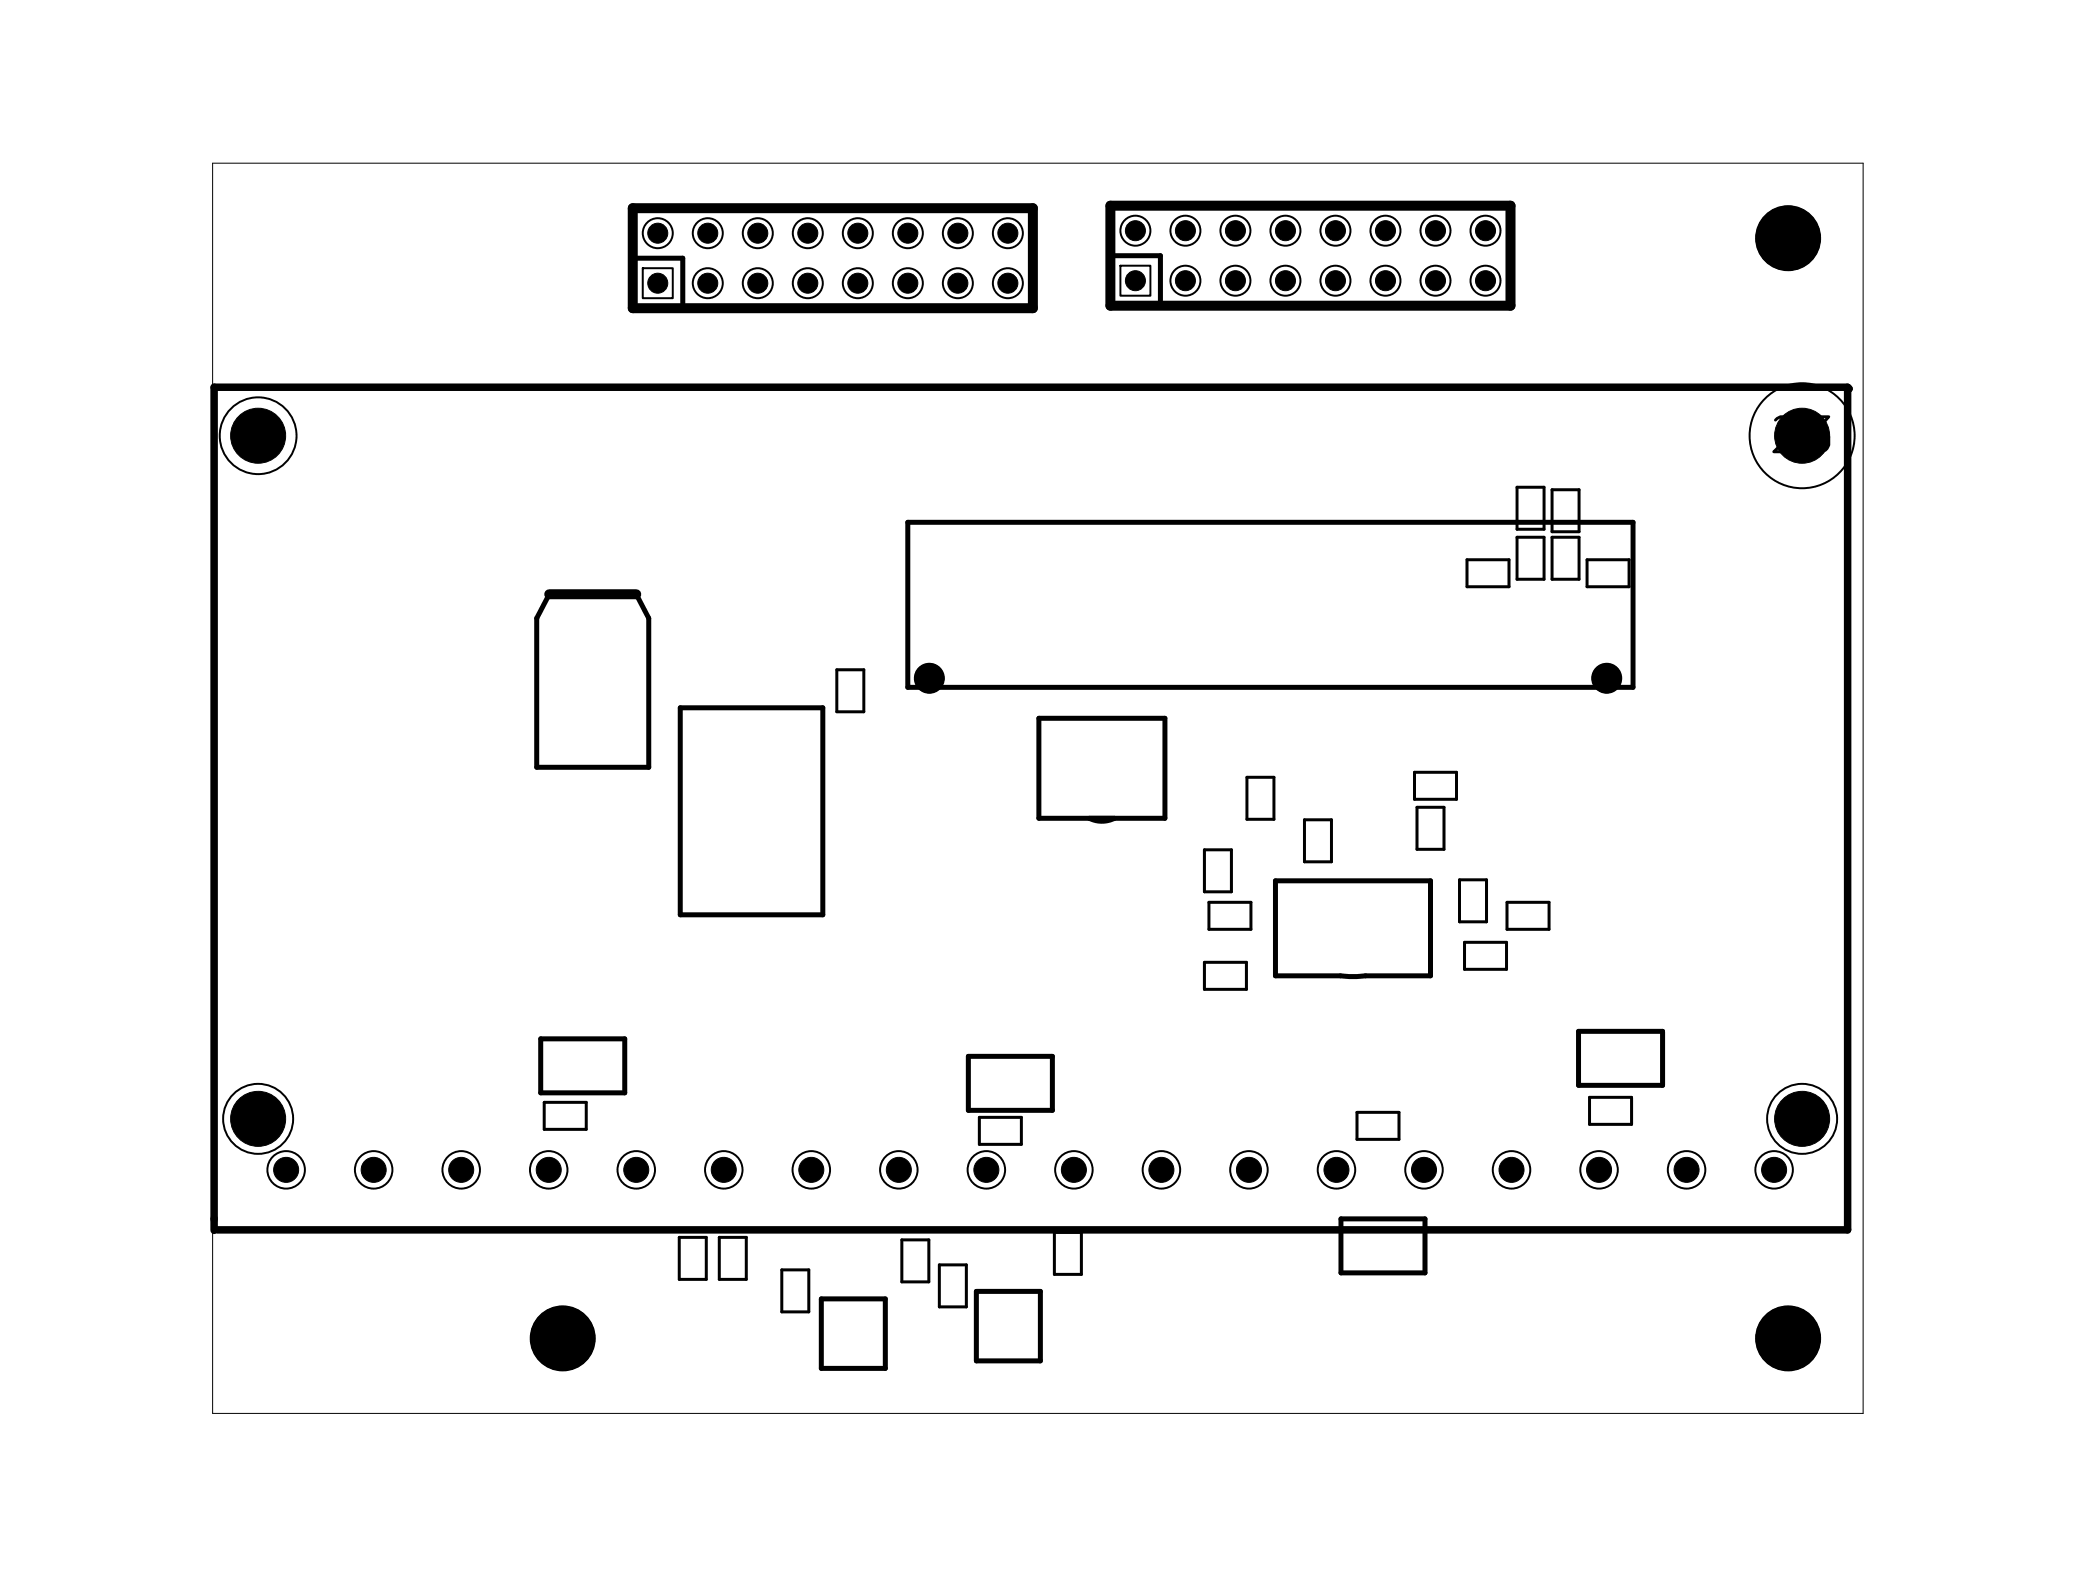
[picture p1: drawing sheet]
<svg xmlns="http://www.w3.org/2000/svg" width="84mm" height="63mm" viewBox="0 0 84 63" stroke-linecap="round" stroke-linejoin="round" font-family="sans-serif">
<defs><g id="words">
<text font-size="1.4" x="71.3" y="18.7">23</text>
<text font-size="1" x="9.3" y="18.4">22</text>
<g font-size=".9">
<text x="9.4" y="45.9">21</text>
<text x="71.8" y="45.9">24</text>
</g>
<g font-size=".5">
<text x="11" y="47.7">18</text>
<text x="14.6" y="47.7">17</text>
<text x="18.1" y="47.7">16</text>
<text x="21.6" y="47.7">15</text>
<text x="25.2" y="47.7">14</text>
<text x="28.7" y="47.7">13</text>
<text x="32.3" y="47.7">12</text>
<text x="35.8" y="47.7">11</text>
<text x="39.3" y="47.7">10</text>
</g>
<g font-size=".4">
<text x="34.2" y="9.7">10</text>
<text x="36.3" y="11.8">11</text>
<text x="36.3" y="9.7">12</text>
<text x="38.3" y="11.8">13</text>
<text x="38.3" y="9.7">14</text>
<text x="40.3" y="11.8">15</text>
<text x="40.3" y="9.7">16</text>
<text x="53.5" y="9.6">10</text>
<text x="55.6" y="11.7">11</text>
<text x="55.6" y="9.6">12</text>
<text x="57.6" y="11.7">13</text>
<text x="57.6" y="9.6">14</text>
<text x="59.6" y="11.7">15</text>
<text x="59.6" y="9.6">16</text>
</g>
</g></defs>
<g fill="none" stroke="#000" stroke-width=".12">
<path d="M61.3 19.7h1.1v1.7h-1.1zM62.7 19.8h1.1v1.7h-1.1zM33.8 27.1h1.1v1.7h-1.1zM48.7 34.3h1.1v1.7h-1.1zM48.7 38.9h1.7v1.1h-1.7zM48.9 36.5h1.7v1.1h-1.7zM50.4 31.4h1.1v1.7h-1.1zM52.7 33.1h1.1v1.7h-1.1zM57.2 31.2h1.7v1.1h-1.7zM57.3 32.6h1.1v1.7h-1.1zM59 35.6h1.1v1.7h-1.1zM59.2 38.1h1.7v1.1h-1.7z"/>
<path d="M59.3 22.6h1.7v1.1h-1.7zM60.9 36.5h1.7v1.1h-1.7zM61.3 21.7h1.1v1.7h-1.1zM62.7 21.7h1.1v1.7h-1.1zM64.1 22.6h1.7v1.1h-1.7zM22 44.6h1.7v1h-1.7zM27.5 50h1v1.7h-1zM29.1 50h1.1v1.7h-1.1zM31.6 51.3h1.1v1.7h-1.1zM36.4 50.1h1.1v1.7h-1.1zM38 51.1h1.1v1.7h-1.1zM39.6 45.2h1.7v1.1h-1.7z"/>
<path d="M42.6 49.8h1.1v1.7h-1.1zM54.8 45h1.7v1.1h-1.7zM64.2 44.4h1.7v1h-1.7z"/>
</g>
<g fill="none" stroke="#000" stroke-width=".2">
<path d="M25.6 10.4h2v2.1M44.9 10.3h2v2.1M22.2 24l-.5 1v6h4.5v-6l-.5-1M27.5 28.6h5.8v8.4h-5.8zM36.7 21.1h29.3v6.7h-29.3zM42 29h5.1v4.1h-5.1zM44 33.1l.5 .1 .5-.1M51.5 35.6h6.3v3.8h-6.3zM21.9 42h3.3v2.2h-3.3zM33.2 52.5h2.6v2.8h-2.6zM39.1 42.7h3.4v2.2h-3.4zM39.5 52.2h2.5v2.8h-2.5z"/>
<path d="M54.2 49.3h3.4v2.2h-3.4zM63.8 41.7h3.4v2.2h-3.4z"/>
</g>
<path d="M8.8 49.7h65.9v-33.9v-.1h-66v34" fill="none" stroke="#000" stroke-width=".3"/>
<path d="M25.6 8.4h16.1v4.1h-16.1zM44.9 8.3h16.1v4.1h-16.1zM22.2 24h3.5" fill="none" stroke="#000" stroke-width=".4"/>
<g fill="none" stroke="#000" stroke-width=".08">
<path d="M26 10.8h1.2v1.3h-1.2zM45.3 10.7h1.2v1.3h-1.2z"/>
<circle cx="10.4" cy="17.6" r="1.55"/>
<circle cx="26.6" cy="9.4" r=".61"/>
<circle cx="28.6" cy="9.4" r=".61"/>
<circle cx="28.6" cy="11.4" r=".61"/>
<circle cx="30.6" cy="9.4" r=".61"/>
<circle cx="30.6" cy="11.4" r=".61"/>
<circle cx="32.6" cy="9.4" r=".61"/>
<circle cx="32.6" cy="11.4" r=".61"/>
<circle cx="34.7" cy="9.4" r=".61"/>
<circle cx="34.7" cy="11.4" r=".61"/>
<circle cx="36.7" cy="9.4" r=".61"/>
<circle cx="36.7" cy="11.4" r=".61"/>
<circle cx="38.7" cy="9.4" r=".61"/>
<circle cx="38.7" cy="11.4" r=".61"/>
<circle cx="40.7" cy="9.4" r=".61"/>
<circle cx="40.7" cy="11.4" r=".61"/>
<circle cx="45.9" cy="9.3" r=".61"/>
<circle cx="47.9" cy="9.3" r=".61"/>
<circle cx="47.9" cy="11.3" r=".61"/>
<circle cx="49.9" cy="9.3" r=".61"/>
<circle cx="49.9" cy="11.3" r=".61"/>
<circle cx="52" cy="11.3" r=".61"/>
<circle cx="52" cy="9.3" r=".61"/>
<circle cx="54" cy="9.3" r=".61"/>
<circle cx="54" cy="11.3" r=".61"/>
<circle cx="56" cy="11.3" r=".61"/>
<circle cx="56" cy="9.3" r=".61"/>
<circle cx="58" cy="11.3" r=".61"/>
<circle cx="58" cy="9.3" r=".61"/>
<circle cx="60" cy="11.3" r=".61"/>
<circle cx="60" cy="9.3" r=".61"/>
<circle cx="72.3" cy="9.6" r="1.29"/>
<circle cx="72.8" cy="17.6" r="2.12"/>
<circle cx="37.6" cy="27.4" r=".59"/>
<circle cx="64.9" cy="27.4" r=".59"/>
<circle cx="10.4" cy="45.2" r="1.41"/>
<circle cx="11.6" cy="47.3" r=".76"/>
<circle cx="15.1" cy="47.3" r=".76"/>
<circle cx="18.6" cy="47.3" r=".76"/>
<circle cx="22.2" cy="47.3" r=".76"/>
<circle cx="22.7" cy="54.1" r="1.29"/>
<circle cx="25.7" cy="47.3" r=".76"/>
<circle cx="29.3" cy="47.3" r=".76"/>
<circle cx="32.8" cy="47.3" r=".76"/>
<circle cx="36.3" cy="47.3" r=".76"/>
<circle cx="39.9" cy="47.3" r=".76"/>
<circle cx="43.4" cy="47.3" r=".76"/>
<circle cx="46.9" cy="47.3" r=".76"/>
<circle cx="50.5" cy="47.3" r=".76"/>
<circle cx="54" cy="47.3" r=".76"/>
<circle cx="57.6" cy="47.3" r=".76"/>
<circle cx="61.1" cy="47.3" r=".76"/>
<circle cx="64.6" cy="47.3" r=".76"/>
<circle cx="68.2" cy="47.3" r=".76"/>
<circle cx="71.7" cy="47.3" r=".76"/>
<circle cx="72.3" cy="54.1" r="1.29"/>
<circle cx="72.8" cy="45.2" r="1.41"/>
</g>
<path d="M8.6 6.6h66.7v50.5h-66.7z" fill="none" stroke="#000" stroke-width=".04"/>
<g fill="#000" stroke="#000" stroke-width=".04">
<circle cx="10.4" cy="17.6" r="1.11"/>
<circle cx="26.6" cy="9.4" r=".4"/>
<circle cx="26.6" cy="11.4" r=".4"/>
<circle cx="28.6" cy="9.4" r=".4"/>
<circle cx="28.6" cy="11.4" r=".4"/>
<circle cx="30.6" cy="9.4" r=".4"/>
<circle cx="30.6" cy="11.4" r=".4"/>
<circle cx="32.6" cy="9.4" r=".4"/>
<circle cx="32.6" cy="11.4" r=".4"/>
<circle cx="34.7" cy="9.4" r=".4"/>
<circle cx="34.7" cy="11.4" r=".4"/>
<circle cx="36.7" cy="9.4" r=".4"/>
<circle cx="36.7" cy="11.4" r=".4"/>
<circle cx="38.7" cy="9.4" r=".4"/>
<circle cx="38.7" cy="11.4" r=".4"/>
<circle cx="40.7" cy="9.4" r=".4"/>
<circle cx="40.7" cy="11.4" r=".4"/>
<circle cx="45.9" cy="11.3" r=".4"/>
<circle cx="45.9" cy="9.3" r=".4"/>
<circle cx="47.9" cy="11.3" r=".4"/>
<circle cx="47.9" cy="9.3" r=".4"/>
<circle cx="49.9" cy="11.3" r=".4"/>
<circle cx="49.9" cy="9.3" r=".4"/>
<circle cx="52" cy="11.3" r=".4"/>
<circle cx="52" cy="9.3" r=".4"/>
<circle cx="54" cy="11.3" r=".4"/>
<circle cx="54" cy="9.3" r=".4"/>
<circle cx="56" cy="11.3" r=".4"/>
<circle cx="56" cy="9.3" r=".4"/>
<circle cx="58" cy="11.3" r=".4"/>
<circle cx="58" cy="9.3" r=".4"/>
<circle cx="60" cy="11.3" r=".4"/>
<circle cx="60" cy="9.3" r=".4"/>
<circle cx="72.3" cy="9.6" r="1.29"/>
<circle cx="72.8" cy="17.6" r="1.11"/>
<circle cx="37.6" cy="27.4" r=".59"/>
<circle cx="64.9" cy="27.4" r=".59"/>
<circle cx="10.4" cy="45.2" r="1.11"/>
<circle cx="11.6" cy="47.3" r=".51"/>
<circle cx="15.1" cy="47.3" r=".51"/>
<circle cx="18.6" cy="47.3" r=".51"/>
<circle cx="22.2" cy="47.3" r=".51"/>
<circle cx="22.7" cy="54.1" r="1.29"/>
<circle cx="25.7" cy="47.3" r=".51"/>
<circle cx="29.3" cy="47.3" r=".51"/>
<circle cx="32.8" cy="47.3" r=".51"/>
<circle cx="36.3" cy="47.3" r=".51"/>
<circle cx="39.9" cy="47.3" r=".51"/>
<circle cx="43.4" cy="47.3" r=".51"/>
<circle cx="46.9" cy="47.3" r=".51"/>
<circle cx="50.5" cy="47.3" r=".51"/>
<circle cx="54" cy="47.3" r=".51"/>
<circle cx="57.6" cy="47.3" r=".51"/>
<circle cx="61.1" cy="47.3" r=".51"/>
<circle cx="64.6" cy="47.3" r=".51"/>
<circle cx="68.2" cy="47.3" r=".51"/>
<circle cx="71.7" cy="47.3" r=".51"/>
<circle cx="72.3" cy="54.1" r="1.29"/>
<circle cx="72.8" cy="45.2" r="1.11"/>
</g>
<use href="#words"/>
</svg>
